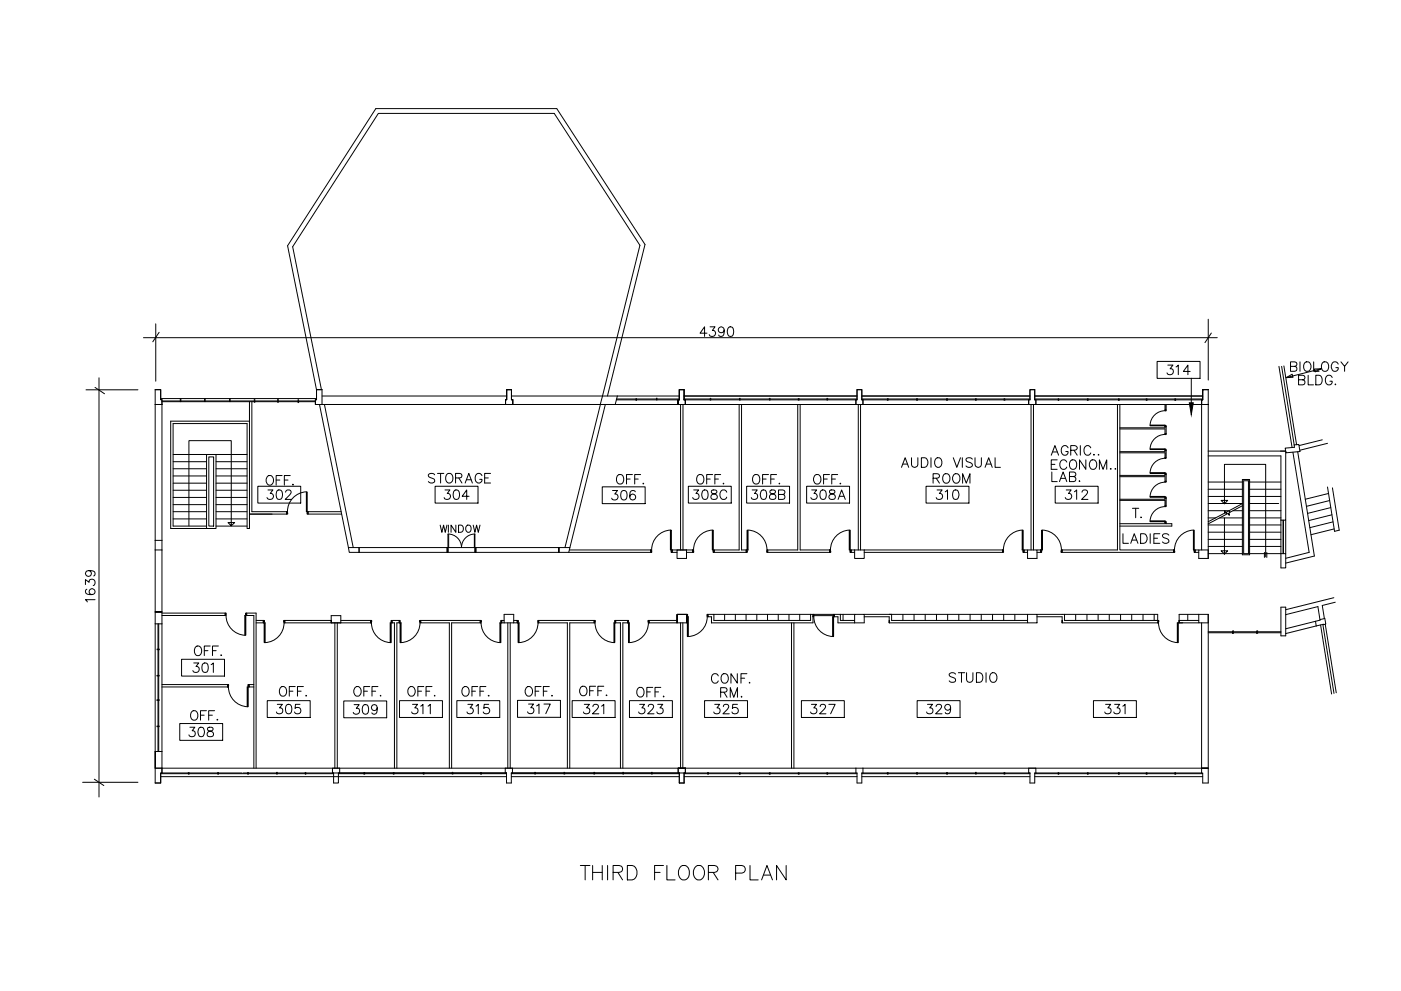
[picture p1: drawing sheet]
<svg xmlns="http://www.w3.org/2000/svg" width="420mm" height="297mm" viewBox="0 0 420 297" stroke-linecap="round" stroke-linejoin="round" font-family="sans-serif">
<!-- layer: 58-3F$0$A-COLS-CONC -->
<g fill="none" stroke="#000" stroke-width=".3">
<path d="M46.5 116.8h1.7v3h.4v1.4v-1.4h-.4v-3zM46.5 116.8v4.4M94.9 116.8v3h-.3h.3zM94.9 116.8h1.7v4.4h-2v-1.4M151.6 119.8v1.4h2.2M151.6 119.8h.3v-3h1.5v3h.4M151.6 119.8h.3M151.6 119.8v1.4M153.4 116.8h-1.5v3M153.4 116.8v3h.4M153.8 119.8v1.4M180.7 118.7h4.4l-.6 2.5h-4.5z"/>
<path d="M203.4 119.8h.3v-3h1.5v3M203.4 119.8v1.4v-1.4v1.4h2.1h-2.1h2.1h-2.1h2.1v-1.4v1.4v-1.4h-.3M256.7 119.8h.3v-3h1.5v3h.3M256.7 119.8v1.4h2.1h-2.1zM258.8 119.8v1.4M308.5 119.8v1.4M308.9 119.8v-3h1.4v3M310.7 119.8v1.4M360.4 119.8v1.4h1.9h-1.9h1.9h-1.9zM360.7 116.8h1.6h-1.6v3h-.3h.3zM362.3 116.8v4.4M46.5 121.2h2.1h-2.1"/>
<path d="M153.8 121.2v-1.4v1.4M308.5 121.2h2.2zM384 135.2h1.5M385.4 134.3l2.8-.2-.1-.7 1.4-.2 .4 2.1-4.2 .4zM46.5 162h2.1v2.8h-2.1zM104.5 164.1h3.2v1.5h-3zM107.7 164.1v1.5M167.6 164.1h3.3l-.3 1.5h-3M167.6 164.1v1.5v-1.5M203 164.8h2.9v2.6h-2.9zM203 164.8h2.9M256.3 164.8h2.9v2.6h-2.9z"/>
<path d="M308.2 164.8h2.8v2.6h-2.8zM359.5 164.8h2.8v2.6h-2.8zM46.5 183.4v3.6h2.1v-3.6M48.6 183.4h-2.1h2.1M99.3 186v.7v-2.2h2.9v2.2h-2.9M151.2 184.2h2.9v2.5h-2.9zM203 184.2v2.5v-2.5h2.9v2.5v-2.5zM203 186.7h2.9M256.3 184.2h2.9v2.5h-2.9zM308.2 184.2h2.8v2.5h-2.8zM359.5 184.2h2.8v2.5h-2.8zM395.9 185.7l1.4-.3 .3 1.7-2.9 .5-.2-1.4 1.4-.3"/>
<path d="M46.5 225.3v5h2.1v1.4h-.4v3h-1.7zM46.5 225.3h2.1v6.4h-.4v3h-1.7M99.7 230.3h2.2v1.4h-.4v3h-1.5v-3h-.3zM151.5 230.3h2.2v1.4h-.4v3h-1.4v-3h-.4v-1.4h2.2M203.4 230.3h2.1h-2.1M203.4 230.3h2.1M203.4 230.3v1.4M205.5 230.3h-2.1v1.4M205.5 230.3v1.4h-.3v3h-1.5v-3h-.3M256.7 230.3h2.1v1.4h-.3v3h-1.5v-3h-.3zM308.5 230.3h2.2v1.4h-.4v3h-1.4v-3h-.4v-1.4h2.2M360.4 230.3h1.9h-1.9"/>
<path d="M362.3 230.3h-1.9v1.4h.3v3h1.6"/>
</g>
<!-- layer: 58-3F$0$A-WALL -->
<g fill="none" stroke="#000" stroke-width=".3">
<path d="M96.6 118.7h55.3M153.4 118.7h27.3M308.5 119.8h.4M310.3 119.8h.4M360.4 119.8v45M385.8 113.2l1.7-1 .3 .9zM394.1 110.6l2.2-.1-1.9 1zM396.3 110.5l-10.6 2.7M46.5 121.2v40.8M48.6 121.2v40.8M75.5 120.4v33h10.5v.7h-11.2M95.8 121.2l8.7 42.9"/>
<path d="M96.5 121.2h55.1h-55M97.3 121.2l8.6 42.9M153.8 121.2h30.7M180.1 121.2l-10.7 42.9M181.5 121.2l-10.6 42.9M204.1 121.2v43.6M204.8 121.2v43.6M221.7 121.2v43.6h-7.5v.8h9.6v-.8h-1.4v-43.6M239.2 121.2v43.6h-9v.8h18.6v-.8h-8.8v-43.6M257.4 121.2v43.6M258.1 121.2v43.6M309.2 121.2v43.6"/>
<path d="M309.9 121.2v43.6M335.1 121.2v43.6h-16.6v.8h33.5v-.8h-16.2v-43.6M362.3 135.2h23.3v20.7h-1.5v-19.2h-21.8M362.3 121.2v46.2M387.7 135.6l4.9 30-7 1.7M389.2 135.4l5 31.3-8.6 2.1M396.6 131.8l-7 1.8M398.1 132.9l-8.3 2.1M102.3 153.4h-9.9v.7h10.1M335.8 157h15.6v.7h-15.6M384.9 155.9v10M46.5 164.8v18.6"/>
<path d="M48.6 164.8v18.6M107.7 164.1h26.4v1.5h-26.4M134.3 164.1h33.3M134.4 165.6h33.2M142.7 164.1v1.5M170.7 164.8h24.5v.8h-24.6M203 164.8h-1.4v.8h1.4M205.9 164.8h1.8v.8h-1.8M256.3 164.8h-1.1v.8h1.1M259.2 164.8h41.5v.8h-41.5M308.2 164.8h-1.1v.8h1.1M311 164.8h1.1v.8h-1.1"/>
<path d="M359.5 164.8h-1.1v.8h1.1M384.1 165.9h1.5v4.3h-1.5zM400 179.2l-14.4 3.6M48.6 183.8h18.9v.7h-18.9M76.8 186h2.2v.7h-2.2M99.3 186h-13.9v.7h25.7v-.7h-8.9M100.4 186.7v43.6M101.1 186.7v43.6M151.2 186h-.7v.7h.7M152.3 186.7v43.6M153 186.7v43.6M154.1 186h1v.7h-1"/>
<path d="M203 186h-8.3v.7h8.3M204.1 186.7v43.6M204.8 186.7v43.6M212.3 184.2h1.8v1.8h29v-1.8h.7v2.5h-30.4v-1.8h-1.1zM237.4 186.7v43.6M238.1 186.7v43.6M256.3 186h-4.3v-1.8h-1.8v.7h1.1v1.8h5M259.2 184.9h7.5v1.8v-.7M259.2 184.2h8.2M266.7 184.2h.7M266.7 186.7h41.5M267.4 184.2v1.8h40.8"/>
<path d="M311 184.9h7.5v1.8v-.7M311 184.2h8.2v1.8h28M318.5 186.7h28.9M353.4 186.7h6.1M359.5 186h-5.9v.7h1.1M360.4 186.7v43.6M362.3 184.2v50.5M384.1 182h1.5v8.6h-1.5zM385.6 184.2l9.6-2.4 .7 4.1M394.5 186.2l-8.9 2.3M394.7 187.6l-9.1 2.3M400.4 180.5l-3.8 1 .6 3.9"/>
<path d="M48.6 205.2h19.7v.7h-19.7M76.1 205.2h-1.4v.7h1.4M76.1 230.3v-45.8h-2.1v-.7h2.8v46.5M118.3 230.3v-43.6h-.7v-.7h2.1v.7h-.7v43.6M134.8 230.3v-43.6h-8.6v-.7h17.8v.7h-8.6v43.6M170.2 230.3v-43.6h-8.6v-.7h16.6v.7h-7.3v43.6M186.1 230.3v-43.6h-1.5v-.7h3.6v.7h-1.4v43.6"/>
</g>
<!-- layer: 58-3F$0$A-GLAZ -->
<g fill="none" stroke="#000" stroke-width=".3">
<path d="M48.2 119.5h46.6M54.1 119.5v.9M54.2 119.5v.9M61.4 119.5v.9M61.5 119.5v.9M68.8 119.5v.9M69 119.5v.9M76.3 119.7v.9M76.4 119.7v.9M83.3 119.7v.9M83.5 119.7v.9M89.4 119.8v.9"/>
<path d="M89.5 119.8v.9M184.8 119.8h18.6M184.9 119.6h18.8M190.7 119.5v.5M190.9 119.5v.5M196.9 119.3v.6M197 119.3v.6M205.2 119.6h51.8M205.2 118.7h51.8M205.5 119.8h51.2M213 119.4v.5M213.2 119.4v.5"/>
<path d="M221.8 119.4v.5M222 119.4v.5M230.7 119.4v.5M230.9 119.4v.5M239.4 119.4v.6M239.6 119.4v.6M248 119.4v.5M248.2 119.4v.5M258.5 119.6h50.4M258.5 118.7h50.4M258.8 119.8h49.7M266.1 119.5v.5"/>
<path d="M266.3 119.5v.5M274.9 119.5v.5M275.1 119.5v.5M283.9 119.5v.5M284.1 119.5v.5M292.6 119.5v.5M292.7 119.5v.5M301.1 119.5v.5M301.3 119.5v.5M310.3 119.6h50.4M310.3 118.7h50.4M310.7 119.8h49.7"/>
<path d="M317.3 119.5v.6M317.5 119.5v.6M326.1 119.5v.6M326.3 119.5v.6M335.4 119.5v.6M335.6 119.5v.6M343.8 119.5v.6M344 119.5v.6M352.4 119.5v.6M352.6 119.5v.6M384.4 109.8l3.7 23.6M48.6 120.2h46"/>
<path d="M48.6 120.4h46M384.8 155.9v10M47.1 194.7h.7M47.1 194.6h.7M47.4 187v38.3M47.6 187v38.3M362.3 189.7h21.8M362.3 189.4h21.8M369.6 189.1v.8M369.9 189v.9M376.9 189.1v.8M377.2 189v.9"/>
<path d="M396.7 187.2l3.4 20.7M47 209.9h.8M47 209.8h.8M47 217.6h.8M47 217.8h.8M47 202.6h.8M47 202.4h.8M48.2 231.9h51.8M48.6 231.7h24M56.5 231.5v.6M56.7 231.5v.6M65.3 231.5v.6"/>
<path d="M65.5 231.5v.6M72.9 231.7h79M74.3 231.5v.6M74.5 231.5v.6M82.9 231.5v.5M83.2 231.5v.5M91.5 231.5v.6M91.7 231.5v.6M101.5 231.9h50.4M109.1 231.5v.6M109.4 231.5v.6M118 231.5v.6"/>
<path d="M118.2 231.5v.6M126.9 231.5v.6M127.1 231.5v.6M135.6 231.5v.5M135.8 231.5v.5M144.2 231.5v.6M144.4 231.5v.6M153.3 231.7h103.4M153.3 231.9h50.4M160.4 231.5v.5M160.6 231.5v.5M169.1 231.5v.5"/>
<path d="M169.3 231.5v.5M178.1 231.5v.5M178.3 231.5v.5M186.8 231.5v.5M187 231.5v.5M195.4 231.5v.5M195.6 231.5v.5M205.2 231.9h51.8M212.2 231.5v.6M212.4 231.5v.6M221.8 231.6v.5M222 231.6v.5"/>
<path d="M230.7 231.6v.5M230.9 231.6v.5M239.4 231.6v.5M239.6 231.6v.5M248 231.6v.5M248.2 231.6v.5M258.5 231.9h50.4M258.8 231.7h49.7M266.1 231.5v.6M266.3 231.5v.6M274.9 231.5v.6M275.1 231.5v.6"/>
<path d="M283.9 231.5v.6M284.1 231.5v.6M292.6 231.5v.5M292.7 231.5v.5M301.1 231.5v.6M301.3 231.5v.6M310.3 231.9h50.4M310.7 231.7h49.7M317.3 231.6v.5M317.5 231.6v.5M326.1 231.6v.5M326.3 231.6v.5"/>
<path d="M335.4 231.6v.5M335.6 231.6v.5M343.8 231.6v.5M344 231.6v.5M352.4 231.6v.5M352.6 231.6v.5"/>
</g>
<!-- layer: 58-3F$0$A-FLOR-STRS -->
<g fill="none" stroke="#000" stroke-width=".3">
<path d="M51.9 138.4h10M51.9 136.2h22.2M64.8 138.4h9.3M51.9 140.5h10M51.9 151.3h10M51.9 153.4h10M51.9 155.5h10M51.9 146.9h10M51.9 144.8h10M51.9 149.1h10M51.9 142.7h10M64.8 140.5h9.3"/>
<path d="M64.8 157.7h9.3M64.8 151.3h9.3M64.8 153.4h9.3M64.8 155.5h9.3M64.8 146.9h9.3M64.8 144.8h9.3M64.8 149.1h9.3M64.8 142.7h9.3M362.3 144.5h10.3M362.3 146.6h10.3M362.3 148.8h10.3M362.3 157.4h10.3"/>
<path d="M362.3 159.5h10.3M362.3 150.9h10.3M362.3 153.1h6.4M362.3 155.2h2.3M365.8 155.2h6.8M369.8 153.1h2.8M374.7 144.5h9.4M374.7 146.6h9.4M374.7 148.8h9.4M374.7 157.4h9.4M374.7 159.5h9.4M374.7 150.9h8.8"/>
<path d="M374.7 153.1h9.4M374.7 155.2h9.4M398.4 147.9l-7 1.7M398.8 150l-7 1.8M399.1 152.1l-7 1.8M399.4 154.3l-6.9 1.7M399.8 156.4l-7 1.8M400.1 158.5l-6.9 1.8M362.3 163.8h10.3M362.3 165.9h10.3M362.3 161.7h10.3M374.7 163.8h9.4"/>
<path d="M374.7 165.9h9.4M374.7 161.7h9.4"/>
</g>
<!-- layer: 58-3F$0$A-FLOR-STHR -->
<path d="M61.9 136.2v22.2M62.6 136.9h1.5v20.8h-1.5zM74.8 126.2h-23.6v32.2h13.6v-22.2M74.8 120.4v38h-.7v-31.4h-22.2v30.7h10M372.6 143.7h2.1v22.6h-2.1zM373 144.1h1.4v21.8h-1.4zM398.1 146l2.1 13.3 1.4-.4-2-12.7" fill="none" stroke="#000" stroke-width=".3"/>
<!-- layer: 58-3F$0$A-ANNO-TEXS -->
<g fill="none" stroke="#000" stroke-width=".3">
<path d="M212 99.9h-2.1l1.4-1.9v2.8M213 98h1.4l-.8 1.1a.97 .97 0 0 1 .9 1.3 .97 .97 0 0 1-1.5 .3l-.3-.4M217.2 98.9a.89 .89 0 0 1-1.3 .8 .89 .89 0 0 1-.3-1.4 .89 .89 0 0 1 1.5 .1 2.59 2.59 0 0 1-.3 2.3 .85 .85 0 0 1-1.3-.3M218.5 98.1a.88 .88 0 0 1 1.4 .4 2.56 2.56 0 0 1-.3 2.2 .93 .93 0 0 1-1.3-.4 2.14 2.14 0 0 1 .2-2.2zM387 109.8h1.3a.7 .7 0 0 0 .5-1.1l-.5-.2h-1.3v2.8h1.3a.74 .74 0 0 0 .7-.7 .74 .74 0 0 0-.7-.8M389.4 113.8l1.7-.1 .2-.4-.2-.7-1.7-.1v2.9h1.3a.76 .76 0 0 0 .6-.6 .76 .76 0 0 0-.2-.8l-.4-.2M389.9 108.5v2.8M391.2 108.8a1.09 1.09 0 0 1 1.2-.3 1.09 1.09 0 0 1 .8 1v.7a1.1 1.1 0 0 1-1.1 1.1 1.1 1.1 0 0 1-1.1-1.1zM392.3 112.5v2.9h1.6M394 108.5v2.8h1.6M394.6 112.5h1a1.55 1.55 0 0 1 .9 1.4 1.55 1.55 0 0 1-.9 1.5h-1zM396.6 108.8a1.06 1.06 0 0 1 1.1-.3 1.06 1.06 0 0 1 .8 1 1.25 1.25 0 0 1-.3 1.4 1.25 1.25 0 0 1-1.4 .3l-.5-1z"/>
<path d="M399.5 113.2a1.05 1.05 0 0 0-1.2-.7 1.05 1.05 0 0 0-.8 1.1 1.26 1.26 0 0 0 .3 1.4 1.26 1.26 0 0 0 1.3 .2l.4-.5v-.4h-.7M400.5 115.1l-.1 .1h.2M401.3 109.1a1.07 1.07 0 0 0-1.2-.6 1.07 1.07 0 0 0-.8 1v.7a1.04 1.04 0 0 0 1 1.1 1.04 1.04 0 0 0 1-1.1h-.7M402.1 108.5l1.1 1.3 1.1-1.3M403.2 109.8v1.5M270.8 139.1h1.3M273.4 137.2v2a.96 .96 0 0 0 .9 .9 .96 .96 0 0 0 1-.9v-2M276.3 137.2h1a1.53 1.53 0 0 1 1 1.4 1.53 1.53 0 0 1-1 1.5h-1zM279.2 137.2v2.9M280.6 137.6a1.05 1.05 0 0 1 1.2-.4 1.05 1.05 0 0 1 .7 1.1 1.22 1.22 0 0 1-.3 1.4 1.22 1.22 0 0 1-1.3 .2 1.75 1.75 0 0 1-.3-2.3zM285.9 137.2l1 2.9 1.2-2.9M288.6 137.2v2.9"/>
<path d="M291.6 137.6a1.07 1.07 0 0 0-1-.4 1.07 1.07 0 0 0-.9 .7l.3 .4 1.1 .4a.69 .69 0 0 1 .5 .5 .69 .69 0 0 1-.3 .7 1.21 1.21 0 0 1-1.6-.2M292.4 137.2v2a.96 .96 0 0 0 1 .9 .96 .96 0 0 0 .9-.9v-2M295.8 139.1h1.4M298.4 137.2v2.9h1.6M315.3 136.4l1.1-2.8 1.1 2.8M315.3 139.2h1.1M315.7 135.5h1.3M317 137.8h-1.7v2.9h1.7M319.9 138.5a1.07 1.07 0 0 0-1.2-.7 1.07 1.07 0 0 0-.8 1.1 1.26 1.26 0 0 0 .2 1.4 1.26 1.26 0 0 0 1.4 .2l.4-.5M320.3 134.2a1.05 1.05 0 0 0-1.2-.6 1.05 1.05 0 0 0-.8 1.1 1.26 1.26 0 0 0 .3 1.3 1.26 1.26 0 0 0 1.3 .3l.4-.5v-.5h-.7M321 138.2a1.06 1.06 0 0 1 1.2-.3 1.06 1.06 0 0 1 .7 1 1.28 1.28 0 0 1-1.4 1.8l-.2-.2a1.79 1.79 0 0 1-.3-2.3zM321.1 135h1.2a.79 .79 0 0 0 .8-.9l-.8-.5h-1.2v2.8"/>
<path d="M322.1 135l1 1.4M324 133.6v2.8M325.6 137.8v2.9l-1.9-2.9v2.9M327 138.2a1.06 1.06 0 0 1 1.2-.3 1.06 1.06 0 0 1 .7 1 1.26 1.26 0 0 1-.3 1.4 1.26 1.26 0 0 1-1.3 .2l-.3-.2a1.78 1.78 0 0 1 0-2.1zM327.1 134.2a1.05 1.05 0 0 0-1.2-.6 1.05 1.05 0 0 0-.8 1.1 1.25 1.25 0 0 0 .2 1.3 1.25 1.25 0 0 0 1.4 .3l.4-.5M328.1 136.2l-.2 .1h.3M329.5 136.2l-.2 .1h.3M80.4 142.7a1.38 1.38 0 0 1 1.6 .6 1.38 1.38 0 0 1-.3 1.7l-.2 .2a1.35 1.35 0 0 1-1.7-.5 1.35 1.35 0 0 1 .3-1.7zM82.8 143.9h1.1M84.6 142.5h-1.8v2.9M85.3 143.9h1.1M87.1 142.5h-1.8v2.9"/>
<path d="M87.9 145.1v.3l.1-.2M130.4 142.3a1.07 1.07 0 0 0-1.1-.4 1.07 1.07 0 0 0-.8 .7l.2 .4 1.1 .4a.72 .72 0 0 1 .6 1 1.23 1.23 0 0 1-1.9 0M131.2 141.9h1.9M132 157.4l.5 2.2 .5-2.2 .5 2.2 .5-2.2M132.1 141.9v2.9M134.2 142a1.39 1.39 0 0 1 1.6 .6 1.39 1.39 0 0 1-.2 1.8 1.05 1.05 0 0 1-1.2 .3 1.05 1.05 0 0 1-.7-1l.1-1.1zM134.5 157.4v2.2M136.6 143.3l1.7-.2 .2-.4-.1-.5-.5-.3h-1.3v2.9M136.7 157.4v2.2l-1.4-2.2v2.2M137.5 157.4h.7a1.15 1.15 0 0 1 .8 1.1 1.15 1.15 0 0 1-.8 1.1h-.7zM137.6 143.3l.9 1.5M139.5 144.8l1.1-2.9 1.1 2.9"/>
<path d="M139.9 157.7l.2-.2a1.08 1.08 0 0 1 1.3 .7 1.08 1.08 0 0 1-.7 1.4 1.12 1.12 0 0 1-1-.7 1.12 1.12 0 0 1 .2-1.2zM139.9 143.8h1.4M141.9 157.4l.5 2.2 .5-2.2 .5 2.2 .5-2.2M144.5 142.6a1.05 1.05 0 0 0-1.2-.7 1.05 1.05 0 0 0-.8 1.1 1.22 1.22 0 0 0 .3 1.4 1.22 1.22 0 0 0 1.3 .2l.4-.5v-.4h-.6M145.3 143.3h1.1M147.1 141.9h-1.8v2.9h1.8M185.1 142.6a1.07 1.07 0 0 1 1.3-.3 1.07 1.07 0 0 1 .6 1v.7a1.08 1.08 0 0 1-1 1.1 1.08 1.08 0 0 1-1.1-1.1zM187.9 143.6h1.1M189.7 142.2h-1.8v2.9M190.3 143.6h1.1M192.1 142.2h-1.8v2.9M192.9 144.8v.3l.2-.2"/>
<path d="M209.2 142.6a1.07 1.07 0 0 1 1.2-.3 1.07 1.07 0 0 1 .7 1v.7a1.08 1.08 0 0 1-1.1 1.1 1.08 1.08 0 0 1-1.1-1.1zM211.9 143.6h1.1M213.7 142.2h-1.8v2.9M214.4 143.6h1M216.1 142.2h-1.7v2.9M217 144.8l-.2 .1h.3M225.9 142.6a1.07 1.07 0 0 1 1.3-.3 1.07 1.07 0 0 1 .7 1v.7a1.08 1.08 0 0 1-1.1 1.1 1.08 1.08 0 0 1-1.1-1.1zM228.7 143.6h1.1M230.5 142.2h-1.8v2.9M231.2 143.6h1M232.9 142.2h-1.7v2.9M233.7 144.8v.3l.2-.2"/>
<path d="M244.3 142.6a1.07 1.07 0 0 1 1.2-.3 1.07 1.07 0 0 1 .7 1 1.25 1.25 0 0 1-.3 1.4 1.25 1.25 0 0 1-1.4 .2l-.2-.2a1.78 1.78 0 0 1 0-2.1zM247 143.6h1.1M248.8 142.2h-1.8v2.9M249.4 143.6h1.1M251.2 142.2h-1.8v2.9M252 144.8l-.1 .1h.3M270.4 140.1l1.1-2.9 1 2.9M279.8 143.3l1.7-.1 .2-.4-.1-.6-.5-.2h-1.3v2.8M280.8 143.3l.9 1.5M283 142.4a1.06 1.06 0 0 1 1.2-.4 1.06 1.06 0 0 1 .7 1 1.26 1.26 0 0 1-.3 1.4 1.26 1.26 0 0 1-1.4 .3l-.5-1zM286 142.4a1.07 1.07 0 0 1 1.2-.4 1.07 1.07 0 0 1 .7 1 1.28 1.28 0 0 1-.3 1.4 1.28 1.28 0 0 1-1.4 .3l-.2-.3a1.73 1.73 0 0 1 0-2zM288.7 144.8v-2.8l1.1 2.8 1.1-2.8v2.8"/>
<path d="M295.4 140.1l1.1-2.9 1.1 2.9M315.4 141.5v2.9h1.6M317.7 144.4l1.1-2.9 1.1 2.9M318.1 143.4h1.4M320.7 142.8l1.7-.1 .2-.4-.2-.7-1.7-.1v2.9h1.3a.76 .76 0 0 0 .6-.6 .76 .76 0 0 0-.2-.8l-.4-.2M323.7 144.1l-.1 .1h.3M329.7 140.7v-2.9l1.1 2.9 1.1-2.9v2.9M333.1 140.4l-.1 .1h.3M334.5 140.4v.3l.1-.2M336.8 160v2.9h1.6M339.6 152.4h1.9M340.6 152.4v2.8"/>
<path d="M342.1 160h.9a1.53 1.53 0 0 1 1.1 1.4 1.53 1.53 0 0 1-1.1 1.5h-.9zM342.2 154.9l-.1 .2h.2M344.9 160v2.9M347.8 160h-1.8v2.9h1.8M25.6 175.2v-1.5l1.1 .8a.96 .96 0 0 1 1.3-.8 .96 .96 0 0 1 .4 1.5l-.4 .3M26 176.6a.79 .79 0 0 0-.4 .8 .79 .79 0 0 0 .6 .7 1.72 1.72 0 0 0 2.3-.7 .88 .88 0 0 0-.8-.9 .88 .88 0 0 0-.9 .8 .88 .88 0 0 0 .7 .9M26.6 171a.87 .87 0 0 1 .7 1.2 .87 .87 0 0 1-1.4 .4 .87 .87 0 0 1 .1-1.4 2.77 2.77 0 0 1 2.4 .2 .85 .85 0 0 1-.3 1.2M28.5 179.7h-2.9l.6 .7M339.1 162.9l1.1-2.9 1.1 2.9M339.5 161.9h1.4M346 161.3h1.1M350.5 160.4a1.07 1.07 0 0 0-1-.5 1.07 1.07 0 0 0-.9 .8l.3 .4 1.1 .4a.69 .69 0 0 1 .5 .5 .69 .69 0 0 1-.3 .7 1.21 1.21 0 0 1-1.6-.3"/>
<path d="M58.6 194.1l.2-.3a1.31 1.31 0 0 1 1.6 .4 1.31 1.31 0 0 1-.1 1.6 1.05 1.05 0 0 1-1.2 .7 1.05 1.05 0 0 1-.8-1.1zM61.3 195h1.1M63 193.6h-1.7v2.9M63.7 195h1.1M65.5 193.6h-1.8v2.9M66.3 196.3v.2l.2-.1M57.4 213.4a1.05 1.05 0 0 1 1.2-.3 1.05 1.05 0 0 1 .7 1 1.22 1.22 0 0 1-.2 1.4 1.22 1.22 0 0 1-1.4 .2 1.75 1.75 0 0 1-.3-2.3zM60.1 214.4h1.1M61.9 213h-1.8v2.9M62.6 214.4h1.1M64.4 213h-1.8v2.9M65.2 215.6v.3l.1-.2"/>
<path d="M84 206.2l.3-.2a1.31 1.31 0 0 1 1.6 .4 1.31 1.31 0 0 1-.1 1.6 1.05 1.05 0 0 1-1.2 .7 1.05 1.05 0 0 1-.8-1.1zM86.8 207.2h1.1M88.5 205.8h-1.7v2.9M89.2 207.2h1.1M91 205.8h-1.8v2.9M91.8 208.4v.3l.2-.2M106.4 206.2l.3-.2a1.35 1.35 0 0 1 1.6 .5 1.35 1.35 0 0 1-.3 1.7l-.2 .3a1.38 1.38 0 0 1-1.7-.6 1.38 1.38 0 0 1 .3-1.7zM109.1 207.2h1.1M110.9 205.8h-1.8v2.9M111.6 207.2h1.1M113.3 205.8h-1.7v2.9M114.1 208.4l-.1 .1h.3"/>
<path d="M122.6 206.2l.3-.2a1.35 1.35 0 0 1 1.6 .5 1.35 1.35 0 0 1-.3 1.7 1.05 1.05 0 0 1-1.2 .4 1.05 1.05 0 0 1-.7-1zM125.3 207.2h1.1M127.1 205.8h-1.8v2.9M127.8 207.2h1.1M129.6 205.8h-1.8v2.9M130.4 208.4l-.2 .1h.3M138.8 206.2l.3-.2a1.3 1.3 0 0 1 1.5 .4 1.3 1.3 0 0 1 0 1.6 1.05 1.05 0 0 1-1.2 .7 1.05 1.05 0 0 1-.9-1.1zM141.5 207.2h1.1M143.3 205.8h-1.8v2.9M143.9 207.2h1.1M145.7 205.8h-1.8v2.9M146.6 208.4l-.2 .1h.3"/>
<path d="M157.8 206.2l.2-.2a1.35 1.35 0 0 1 1.7 .5 1.35 1.35 0 0 1-.3 1.7l-.3 .3a1.38 1.38 0 0 1-1.6-.6 1.38 1.38 0 0 1 .3-1.7zM160.5 207.2h1.1M162.3 205.8h-1.8v2.9M163 207.2h1.1M164.7 205.8h-1.7v2.9M165.5 208.4l-.1 .1h.3M174.1 206.1a1.06 1.06 0 0 1 1.2-.4 1.06 1.06 0 0 1 .7 1.1 1.28 1.28 0 0 1-1.3 1.7l-.6-.3a1.78 1.78 0 0 1 0-2.1zM176.8 207.1h1.1M178.6 205.7h-1.8v2.8M179.3 207.1h1.1M181.1 205.7h-1.8v2.8M181.9 208.3v.2l.1-.1"/>
<path d="M191.2 206.5a1.05 1.05 0 0 1 1.2-.4 1.05 1.05 0 0 1 .7 1v.7a1.08 1.08 0 0 1-1 1.2 1.08 1.08 0 0 1-1.1-1.2zM194 207.4h1M195.8 206h-1.8v2.9M196.4 207.4h1.1M198.2 206h-1.8v2.9M199 208.6v.3l.2-.2M215.4 202.6a1.04 1.04 0 0 0-1.2-.7 1.04 1.04 0 0 0-.8 1.1 1.26 1.26 0 0 0 .2 1.4 1.26 1.26 0 0 0 1.4 .2l.4-.5M216.1 207.5l1.7-.2 .2-.4-.1-.5-.5-.3h-1.3v2.9M216.5 202.3a1.06 1.06 0 0 1 1.2-.3 1.06 1.06 0 0 1 .7 1 1.26 1.26 0 0 1-.3 1.4 1.26 1.26 0 0 1-1.3 .2l-.5-.9zM217.1 207.5l.9 1.5M219 209v-2.9l1.1 2.9 1.1-2.9v2.9M221.1 201.9v2.9l-1.9-2.9v2.9"/>
<path d="M222.2 203.3h1.1M222.4 208.7v.3l.1-.2M224 201.9h-1.8v2.9M224.8 204.5l-.1 .1h.2M286.6 202.1a1.06 1.06 0 0 0-1.1-.5 1.06 1.06 0 0 0-.8 .8l.3 .3 1 .5a.69 .69 0 0 1 .6 .5 .69 .69 0 0 1-.3 .7 1.32 1.32 0 0 1-1.6-.3M287.4 201.6h1.9M288.3 201.6v2.9M289.9 201.6v2.1a.96 .96 0 0 0 .9 .8 .96 .96 0 0 0 1-.8v-2.1M292.8 201.6h1a1.55 1.55 0 0 1 1 1.5 1.55 1.55 0 0 1-1 1.4h-1zM295.7 201.6v2.9M297.3 201.8a1.31 1.31 0 0 1 1.6 .4 1.31 1.31 0 0 1-.1 1.6 1.05 1.05 0 0 1-1.2 .7 1.05 1.05 0 0 1-.8-1.1v-.7z"/>
</g>
<!-- layer: 58-3F$0$A-FLOR-STCT -->
<path d="M372.6 151.6l-3.7 1.9-.2-.3v1.3l-.4-.6-6 3.1M372.6 151l-4.7 2.5-.2 .5-.4-1-.1 .8-4.9 2.6" fill="none" stroke="#000" stroke-width=".3"/>
<!-- layer: 58-3F$0$A-ANNO-DIMS -->
<path d="M46.7 97.1v17.2M47.7 99.6l-1.9 2.8M362.3 95.7v18.2M363.3 99.8l-1.9 2.9M25.8 116.8h15.6M28.5 116.1l2.8 1.9M29.7 113.2v125.7M43 101.2h322.1M24.8 234.5h16.6M28.3 233.6l2.8 1.9" fill="none" stroke="#000" stroke-width=".3"/>
<!-- layer: 58-3F$0$A-GLAZ-SILL -->
<g fill="none" stroke="#000" stroke-width=".3">
<path d="M185.1 118.7h18.6M205.2 118.7h51.8M258.5 118.7h50.4M310.3 118.7h50.4M383.6 109.8l3.9 24.3M385 109.7l3.8 23.6M184.5 121.2h18.9M205.5 121.2h51.2M258.8 121.2h49.7M310.7 121.2h49.7M384.1 155.8v10.1M385.6 155.9v10"/>
<path d="M46.5 187v38.3M48.6 187v38.3M396 187.3l3.3 20.7M397.4 187.1l3.3 20.5M48.2 232.8h103.7M48.6 230.3h102.9M153.3 232.8h50.4M153.7 230.3h49.7M205.2 232.8h51.8M205.5 230.3h51.2M258.5 232.8h50.4M258.8 230.3h49.7"/>
<path d="M310.3 232.8h50.4M310.7 230.3h49.7"/>
</g>
<!-- layer: 58-3F$0$A-FLOR-BLOW -->
<path d="M94.9 116.8l-8.7-43.1 26.5-41.1h54.3l26.4 40.7-11.2 45.4M96.4 116.6l-8.6-42.6 25.7-40h52.7l25.7 39.5-11.2 45.2" fill="none" stroke="#000" stroke-width=".3"/>
<!-- layer: 58-3F$0$A-FLOR-CUPB -->
<g fill="none" stroke="#000" stroke-width=".3">
<path d="M214.1 184.2h29M217.3 184.2v1.8M220.5 184.2v1.8M223.7 184.2v1.8M227 184.2v1.8M230.2 184.2v1.8M233.4 184.2v1.8M236.6 184.2v1.8M239.8 184.2v1.8M252 184.2h4.3M252.8 184.2v1.8M267.4 184.2h40.8"/>
<path d="M270.8 184.2v1.8M274.1 184.2v1.8M277.5 184.2v1.8M280.9 184.2v1.8M284.2 184.2v1.8M287.5 184.2v1.8M290.9 184.2v1.8M294.3 184.2v1.8M297.7 184.2v1.8M301 184.2v1.8M304.3 184.2v1.8M319.2 184.2h28v1.8"/>
<path d="M322.6 184.2v1.8M326 184.2v1.8M329.3 184.2v1.8M332.7 184.2v1.8M336.1 184.2v1.8M339.4 184.2v1.8M342.8 184.2v1.8M346.1 184.2v1.8M356.2 184.2v1.8M359.5 184.2h-5.9v2.5"/>
</g>
<!-- layer: 58-3F$0$A-WALL-PRHT -->
<path d="M335.8 135.4h13.6v-.4h.3v2.2h-.3v-1.5h-13.6M335.8 128.2h13.6v-.3h.3v2.1h-.3v-1.4h-13.6M349.4 121.2v1.7h.3v-1.7M335.8 149.6h13.6v-.3h.3v2.3h-.3v-1.6h-13.6M335.8 142.5h13.6v-.3h.3v2.1h-.3v-1.4h-13.6M349.4 157v-.4h.3v.4" fill="none" stroke="#000" stroke-width=".3"/>
<!-- layer: 58-3F$0$A-DOOR -->
<g fill="none" stroke="#000" stroke-width=".3">
<path d="M344.9 134.5h4.5v.2h-4.5zM344.9 127.4h4.5v.2h-4.5zM349.4 137.2h.3v.2h-.3zM349.4 130h.3v.3h-.3zM349.4 134.7h.3v.3h-.3zM349.4 127.6h.3v.3h-.3zM349.4 122.9h.3v.2h-.3zM349.4 137.4a4.5 4.5 0 0 0-4.5 4.3M349.4 130.2a4.5 4.5 0 0 0-4.5 4.3M349.4 123.1a4.5 4.5 0 0 0-4.5 4.3M86 153.4h.2l.1 .7h-.3zM91.9 147.4a5.9 5.9 0 0 0-5.7 6"/>
<path d="M91.9 147.4h.2v6h-.2zM92.1 153.4h.3v.7h-.3zM201.1 158.9h.3v5.9h-.3zM201.1 158.9a5.9 5.9 0 0 0-5.7 5.9M213.6 158.9h.3v5.9h-.3zM213.7 158.9a5.9 5.9 0 0 0-5.7 5.9M224 158.9h.3v5.9h-.3zM224.4 158.9a5.9 5.9 0 0 1 5.6 5.9M254.7 158.9h.3v5.9h-.3zM254.7 158.9a5.9 5.9 0 0 0-5.6 5.9M306.5 158.9h.3v5.9h-.3zM306.6 158.9a5.9 5.9 0 0 0-5.7 5.9"/>
<path d="M312.3 158.9h.3v5.9h-.3zM312.7 158.9a5.9 5.9 0 0 1 5.6 5.9M344.9 148.8h4.5v.3h-4.5zM344.9 156.1h4.5v.3h-4.5zM344.9 141.7h4.5v.2h-4.5zM349.4 144.3h.3v.2h-.3zM349.4 149h.3v.3h-.3zM349.4 156.3h.3v.3h-.3zM349.4 151.6h.3v.2h-.3zM349.4 141.8h.3v.4h-.3zM349.4 144.5a4.5 4.5 0 0 0-4.5 4.3M349.4 151.8a4.5 4.5 0 0 0-4.5 4.3"/>
<path d="M357.9 158.9a5.9 5.9 0 0 0-5.7 5.9M357.9 158.9h.3v5.9h-.3zM134.1 164.1h.2l.1 .4v1.1h-.3zM134.5 160.1v4h-.2l.1-4a4 4 0 0 1 4 4 4 4 0 0 1 4-4v4h-.1v-4M142.4 164.1h.3v1.5h-.3zM195.2 164.8h.2l.1 .8h-.3zM201.4 164.8h.2v.8h-.3zM207.7 164.8h.3v.8h-.3zM213.9 164.8h.3v.8h-.4zM223.8 164.8h.2l.1 .8h-.3zM230 164.8h.2v.8h-.3zM248.8 164.8h.3v.8h-.3z"/>
<path d="M255 164.8h.2v.8h-.3zM300.7 164.8h.2l.1 .8h-.3zM306.8 164.8h.3v.8h-.3zM312.1 164.8h.2l.1 .8h-.3zM318.3 164.8h.2v.8h-.3zM352 164.8h.2l.1 .8h-.3zM358.2 164.8h.2v.8h-.3zM67.5 183.8h.3v.7h-.3zM67.8 184.5a5.9 5.9 0 0 0 5.6 5.9M73.4 184.5h.3v5.9h-.3zM73.6 183.8h.4v.7h-.3zM79 186h.3l-.1 .7h-.2z"/>
<path d="M79.2 186.7h.3v5.9h-.3zM85.1 186h.3v.7h-.3zM85.2 186.7a5.9 5.9 0 0 1-5.7 5.9M111.1 186h.4l-.1 .7h-.3zM111.4 186.7a5.9 5.9 0 0 0 5.7 5.9M117 186.7h.3v5.9h-.3zM117.3 186h.3v.7h-.3zM119.7 186h.3v.7h-.3zM120 186.7h.3v5.9h-.3zM125.8 186h.4v.7h-.3zM126 186.7a5.9 5.9 0 0 1-5.7 5.9M144 186h.4l-.1 .7h-.3z"/>
<path d="M144.3 186.7a5.9 5.9 0 0 0 5.6 5.9M149.9 186.7h.3v5.9h-.3zM150.2 186h.3v.7h-.3zM155.1 186h.4l-.1 .7h-.3zM155.4 186.7h.3v5.9h-.3zM161.3 186h.3v.7h-.3zM161.3 186.7a5.9 5.9 0 0 1-5.6 5.9M178.2 186h.3l-.1 .7h-.2zM178.4 186.7a5.9 5.9 0 0 0 5.7 5.9M184.1 186.7h.3v5.9h-.3zM184.3 186h.3v.7h-.2zM188.2 186h.3v.7h-.3z"/>
<path d="M188.5 186.7h.2v5.9h-.2zM194.3 186h.4v.7h-.3zM194.5 186.7a5.9 5.9 0 0 1-5.7 5.9M205.9 184.2h.3l-.1 .7h-.2zM206.1 184.9h.3v5.9h-.3zM212 184.2h.3v.7h-.2zM212.1 184.8a5.9 5.9 0 0 1-5.7 6M243.8 184.2h.3v.7h-.3zM244.1 184.8a5.9 5.9 0 0 0 5.6 6M244.1 184.5h5.8M244.1 184.2h5.8M249.7 184.9h.3v5.9h-.3z"/>
<path d="M249.9 184.2h.3v.7h-.2zM347.2 186h.3l-.1 .7h-.2zM347.4 186.7a5.9 5.9 0 0 0 5.7 5.9M353.1 186.7h.3v5.9h-.3zM353.6 186v.7M68.3 205.2h.3l-.1 .7h-.2zM68.5 205.9a5.9 5.9 0 0 0 5.7 5.9M74.1 205.9h.3v5.9h-.3zM74.4 205.2h.3v.7h-.3z"/>
</g>
<!-- layer: 58-3F$0$A-ANNO-TEXM -->
<g fill="none" stroke="#000" stroke-width=".3">
<path d="M174 259.4h2.9M175.5 259.4v4.3M177.7 259.4v4.3M180.6 259.4v4.3M182.2 259.4v4.3M188.1 259.4h1.5a2.31 2.31 0 0 1 1.5 2.2 2.31 2.31 0 0 1-1.5 2.1h-1.5zM199 259.4h-2.7v4.3M200 259.4v4.3h2.5M204.3 259.6a1.63 1.63 0 0 1 2.4 1.5 1.87 1.87 0 0 1-.4 2 1.87 1.87 0 0 1-2 .4 2.65 2.65 0 0 1 0-3.9zM224.9 259.4v4.3h2.5M235.8 259.4v4.3l-2.9-4.3v4.3M177.7 261.5h2.9"/>
<path d="M183.9 261.5h1.8l.6-.2a1.05 1.05 0 0 0 0-1.7l-.6-.2h-1.8v4.3M185.3 261.5l1.4 2.2M196.3 261.5h1.7M208.4 260.1l.8-.7a2.1 2.1 0 0 1 2 1.1 2.1 2.1 0 0 1-.2 2.2 1.59 1.59 0 0 1-1.8 1 1.59 1.59 0 0 1-1.2-1.6v-1zM212.4 261.5h1.9a1.08 1.08 0 0 0 1-1.2l-.4-.7-.6-.2h-1.9v4.3M213.9 261.5l1.4 2.2M220.6 261.7h1.9a1.15 1.15 0 0 0 1-1.1 1.15 1.15 0 0 0-1-1.2h-1.9v4.3M228.4 263.7l1.6-4.3 1.7 4.3M229 262.3h2.1"/>
</g>
<!-- layer: 58-3F$0$A-FLOR-STRS-LDER -->
<path d="M56.7 157.6v-25.5h12.7v25.5l-1-1h2l-1 1M367.2 151l1-1h-2l1 1v-11.8h12.4v27.7M367.2 155.2v10.9l-1-1h2l-1 1M379.2 165.6v1.5M379.9 165.6v1.5" fill="none" stroke="#000" stroke-width=".3"/>
<!-- layer: 58-3F$0$A-FLOR-IDEN -->
<g fill="none" stroke="#000" stroke-width=".3">
<path d="M347 108.3h12.9v5.1h-12.9zM350.2 109.4h1.6l-.9 1.1a.96 .96 0 0 1 .9 1.5 .96 .96 0 0 1-1.7 0l-.1-.2M352.7 110l.7-.6v2.9M356.9 111.3h-2l1.3-1.9v2.9M77.3 145.8h12.9v5h-12.9zM80.4 146.9h1.4l-.8 1a.97 .97 0 0 1 .9 1.3 .97 .97 0 0 1-1.5 .4l-.3-.5M83.2 147a.97 .97 0 0 1 1.4 .4 1.85 1.85 0 0 1-.7 2.3h-.3a1.54 1.54 0 0 1-.7-2.3zM85.7 147.5l.5-.6 .9 .1 .2 .4-.4 .9-1.4 1.4h1.9M130.5 145.8h12.9v5h-12.9zM133.4 146.9h1.5l-.8 1a.97 .97 0 0 1 .9 1.3 .97 .97 0 0 1-1.6 .4l-.2-.5M136.3 147a.93 .93 0 0 1 1.4 .4 1.85 1.85 0 0 1-.7 2.3h-.3a1.81 1.81 0 0 1-.4-2.7zM140.7 148.8h-2.1l1.4-1.9v2.8"/>
<path d="M180.6 145.9h12.9v5.1h-12.9zM183.7 147h1.5l-.8 1.1a.97 .97 0 0 1 .9 1.3 .97 .97 0 0 1-1.6 .3l-.3-.4M186.6 147.2a.95 .95 0 0 1 1.3 .3 1.89 1.89 0 0 1-.6 2.4h-.3a1.81 1.81 0 0 1-.4-2.7zM190.5 147.4a.86 .86 0 0 0-1.5 .1 2.04 2.04 0 0 0 .3 2.2 .89 .89 0 0 0 1.3-.4 .89 .89 0 0 0-.7-1.2 .89 .89 0 0 0-1 .8M206.4 145.8h12.9v5h-12.9zM208 146.9h1.5l-.8 1a.96 .96 0 0 1 .9 1.3 .96 .96 0 0 1-1.6 .4l-.3-.5M210.9 147a.93 .93 0 0 1 1.3 .4 2.49 2.49 0 0 1-.2 2.2 .93 .93 0 0 1-1.4-.5 2.17 2.17 0 0 1 .3-2.1zM213.5 147a.56 .56 0 0 0 .3 .9 1.23 1.23 0 0 1 1.3 1.2 .95 .95 0 0 1-1.2 .6 .95 .95 0 0 1-.6-1.2l1.3-.6a.53 .53 0 0 0 .4-.4 .53 .53 0 0 0-.2-.5zM217.9 147.5a1.04 1.04 0 0 0-1.1-.7 1.04 1.04 0 0 0-.9 1.1 1.26 1.26 0 0 0 .3 1.4 1.26 1.26 0 0 0 1.4 .3l.3-.6M223.9 145.8h12.9v5h-12.9zM225.6 146.9h1.5l-.8 1a.97 .97 0 0 1 .8 1.4 .97 .97 0 0 1-1.5 .3l-.3-.5M228.4 147a.93 .93 0 0 1 1.4 .4 2.49 2.49 0 0 1-.3 2.2 .93 .93 0 0 1-1.3-.5 2.17 2.17 0 0 1 .2-2.1z"/>
<path d="M231 147a.56 .56 0 0 0 .3 .9 1.23 1.23 0 0 1 1.4 1.2 .95 .95 0 0 1-1.2 .6 .95 .95 0 0 1-.6-1.2l1.2-.6a.53 .53 0 0 0 .5-.4 .53 .53 0 0 0-.2-.5zM233.5 148.2l1.6-.1 .3-.4-.1-.6-.6-.2h-1.2v2.8h1.2l.6-.3v-.9l-.6-.3M241.9 145.8h12.9v5h-12.9zM243.4 146.9h1.5l-.8 1a.97 .97 0 0 1 .9 1.3 .97 .97 0 0 1-1.6 .4l-.2-.5M246.3 147a.93 .93 0 0 1 1.4 .4 1.85 1.85 0 0 1-.7 2.3h-.3a1.81 1.81 0 0 1-.4-2.7zM248.9 147a.57 .57 0 0 0 .2 .9 1.18 1.18 0 0 1 1.4 1.2 .99 .99 0 0 1-1.1 .6 .99 .99 0 0 1-.8-.9 1.74 1.74 0 0 1 1.6-1l.2-.6a1.11 1.11 0 0 0-1.5-.2zM251.3 149.7l1.1-2.8 1.1 2.8M251.7 148.8h1.4M277.7 145.8h12.9v5h-12.9zM281 146.9h1.5l-.8 1a.97 .97 0 0 1 .9 1.3 .97 .97 0 0 1-1.6 .4l-.2-.5M283.5 147.4l.7-.5v2.8M286.1 147a.93 .93 0 0 1 1.3 .4 1.43 1.43 0 0 1-.9 2.3 1.54 1.54 0 0 1-.7-2.3z"/>
<path d="M316.5 145.8h12.8v5h-12.8zM319.8 146.9h1.4l-.8 1a.97 .97 0 0 1 .9 1.3 .97 .97 0 0 1-1.5 .4l-.3-.5M322.2 147.4l.7-.5v2.8M324.5 147.5l.5-.6 .9 .1 .3 .4-.5 .9-1.3 1.4h1.9M54.5 197.6h12.8v5h-12.8zM58.1 198.7h1.5l-.8 1.1a.97 .97 0 0 1 .9 1.3 .97 .97 0 0 1-1.6 .3l-.3-.4M61 198.8a.95 .95 0 0 1 1.3 .4 2.56 2.56 0 0 1-.2 2.2 .98 .98 0 0 1-1.4-.4 2.33 2.33 0 0 1 .3-2.2zM63.3 199.2l.7-.5v2.8M53.9 216.9h12.9v5h-12.9zM57 218h1.4l-.8 1a.96 .96 0 0 1 .9 1.3 .96 .96 0 0 1-1.5 .4l-.3-.4M59.8 218.1a.93 .93 0 0 1 1.3 .4 1.43 1.43 0 0 1-.9 2.3 1.54 1.54 0 0 1-.7-2.3zM62.4 218.1a.56 .56 0 0 0 .3 .9 1.23 1.23 0 0 1 1.3 1.3 .95 .95 0 0 1-1.2 .5 .95 .95 0 0 1-.6-1.2l1.3-.6a.53 .53 0 0 0 .4-.4 .53 .53 0 0 0-.2-.5z"/>
<path d="M80.2 210h12.8v5.1h-12.8zM83.2 211.1h1.5l-.9 1.1a.97 .97 0 0 1 .9 1.3 .97 .97 0 0 1-1.5 .3l-.3-.4M86 211.2a.93 .93 0 0 1 1.4 .5 1.85 1.85 0 0 1-.7 2.3h-.3a1.81 1.81 0 0 1-.4-2.8zM90 211.1h-1.4l-.1 1.2a1 1 0 0 1 1.5 .1 1 1 0 0 1-.2 1.5 1 1 0 0 1-1.5-.5M103.1 210.1h12.9v5h-12.9zM106.2 211.2h1.5l-.8 1.1a.96 .96 0 0 1 .8 1.4 .96 .96 0 0 1-1.6 .1l-.2-.3M109.1 211.3a.93 .93 0 0 1 1.3 .5 1.89 1.89 0 0 1-.7 2.3h-.2a1.81 1.81 0 0 1-.4-2.8zM113.1 212.2a.87 .87 0 0 1-1.2 .7 .87 .87 0 0 1-.3-1.4 .87 .87 0 0 1 1.4 .1 2.65 2.65 0 0 1-.3 2.3 .8 .8 0 0 1-1.2-.2M119.8 210h12.9v5.1h-12.9zM123.7 211.1h1.5l-.8 1.1a.97 .97 0 0 1 .9 1.3 .97 .97 0 0 1-1.6 .3l-.2-.4M126.2 211.7l.6-.6v2.9M128.4 211.7l.6-.6v2.9"/>
<path d="M137 210h12.9v5.1h-12.9zM140.3 211.1h1.5l-.8 1.1a.97 .97 0 0 1 .9 1.3 .97 .97 0 0 1-1.6 .3l-.2-.4M142.8 211.7l.6-.6v2.9M146.6 211.1h-1.4l-.1 1.2a1.02 1.02 0 0 1 1.5 .1 1.02 1.02 0 0 1-.2 1.5 1.02 1.02 0 0 1-1.5-.5M155.2 209.9h12.9v5.1h-12.9zM158.5 211h1.5l-.8 1.1a.96 .96 0 0 1 .8 1.5 .96 .96 0 0 1-1.7 0l-.1-.2M160.9 211.6l.7-.6v2.9M163.1 211h1.9l-1.3 2.9M171.6 210h12.9v5.1h-12.9zM175.2 211.1h1.6l-.9 1.1a.97 .97 0 0 1 .9 1.3 .97 .97 0 0 1-1.6 .3l-.2-.4M177.8 211.8l.1-.4 .5-.3 .8 .1 .3 .5-.5 .9-1.3 1.4h1.9M180.4 211.7l.7-.6v2.9"/>
<path d="M188.8 210h12.8v5.1h-12.8zM191.8 211.1h1.5l-.8 1.1a.96 .96 0 0 1 .9 1.3 .96 .96 0 0 1-1.6 .3l-.3-.4M194.4 211.8l.1-.4 .5-.3 .9 .3a.93 .93 0 0 1-.3 1.2l-1.4 1.4h1.9M197.2 211.1h1.6l-.9 1.1a.97 .97 0 0 1 .9 1.3 .97 .97 0 0 1-1.6 .3l-.2-.4M211.3 210h12.9v5.1h-12.9zM214.3 211.1h1.5l-.8 1.1a.96 .96 0 0 1 .9 1.3 .96 .96 0 0 1-1.6 .3l-.2-.4M216.9 211.8l.2-.4 .4-.3 .9 .3a.93 .93 0 0 1-.2 1.2l-1.4 1.4h1.9M221.2 211.1h-1.4l-.2 1.2a1.01 1.01 0 0 1 1.6 0 1.01 1.01 0 0 1-.2 1.5 1.01 1.01 0 0 1-1.5-.4M240.3 210h12.9v5.1h-12.9zM243.3 211.1h1.6l-.8 1.1a.97 .97 0 0 1 .8 1.3 .97 .97 0 0 1-1.6 .3l-.2-.4M246 211.8l.1-.4 .4-.3 .8 .1 .3 .5-.4 .9-1.4 1.4h1.9M248.6 211.1h1.9l-1.4 2.9"/>
<path d="M275.1 210h12.8v5.1h-12.8zM278.1 211.1h1.6l-.9 1.1a.97 .97 0 0 1 .9 1.3 .97 .97 0 0 1-1.6 .3l-.2-.4M280.7 211.8l.6-.7 .8 .1 .3 .5-.4 .9-1.4 1.4h1.9M285.1 212a.89 .89 0 0 1-1.3 .8 .89 .89 0 0 1-.3-1.4 .89 .89 0 0 1 1.5 .1 2.77 2.77 0 0 1-.3 2.3 .88 .88 0 0 1-1.2-.2M327.9 210h12.9v5.1h-12.9zM331.6 211.1h1.5l-.9 1.1a.97 .97 0 0 1 .9 1.3 .97 .97 0 0 1-1.5 .3l-.3-.4M334.3 211.1h1.5l-.8 1.1a.97 .97 0 0 1 .8 1.3 .97 .97 0 0 1-1.5 .3l-.3-.4M336.7 211.7l.7-.6v2.9"/>
</g>
<!-- layer: 58-3F$0$A-ANNO-LEDR -->
<path d="M356.7 120.7h1.2l-.6 3.6z" fill="#000" stroke="#000" stroke-width=".3"/>
<path d="M357.3 113.4v7.3" fill="none" stroke="#000" stroke-width=".3"/>
</svg>
